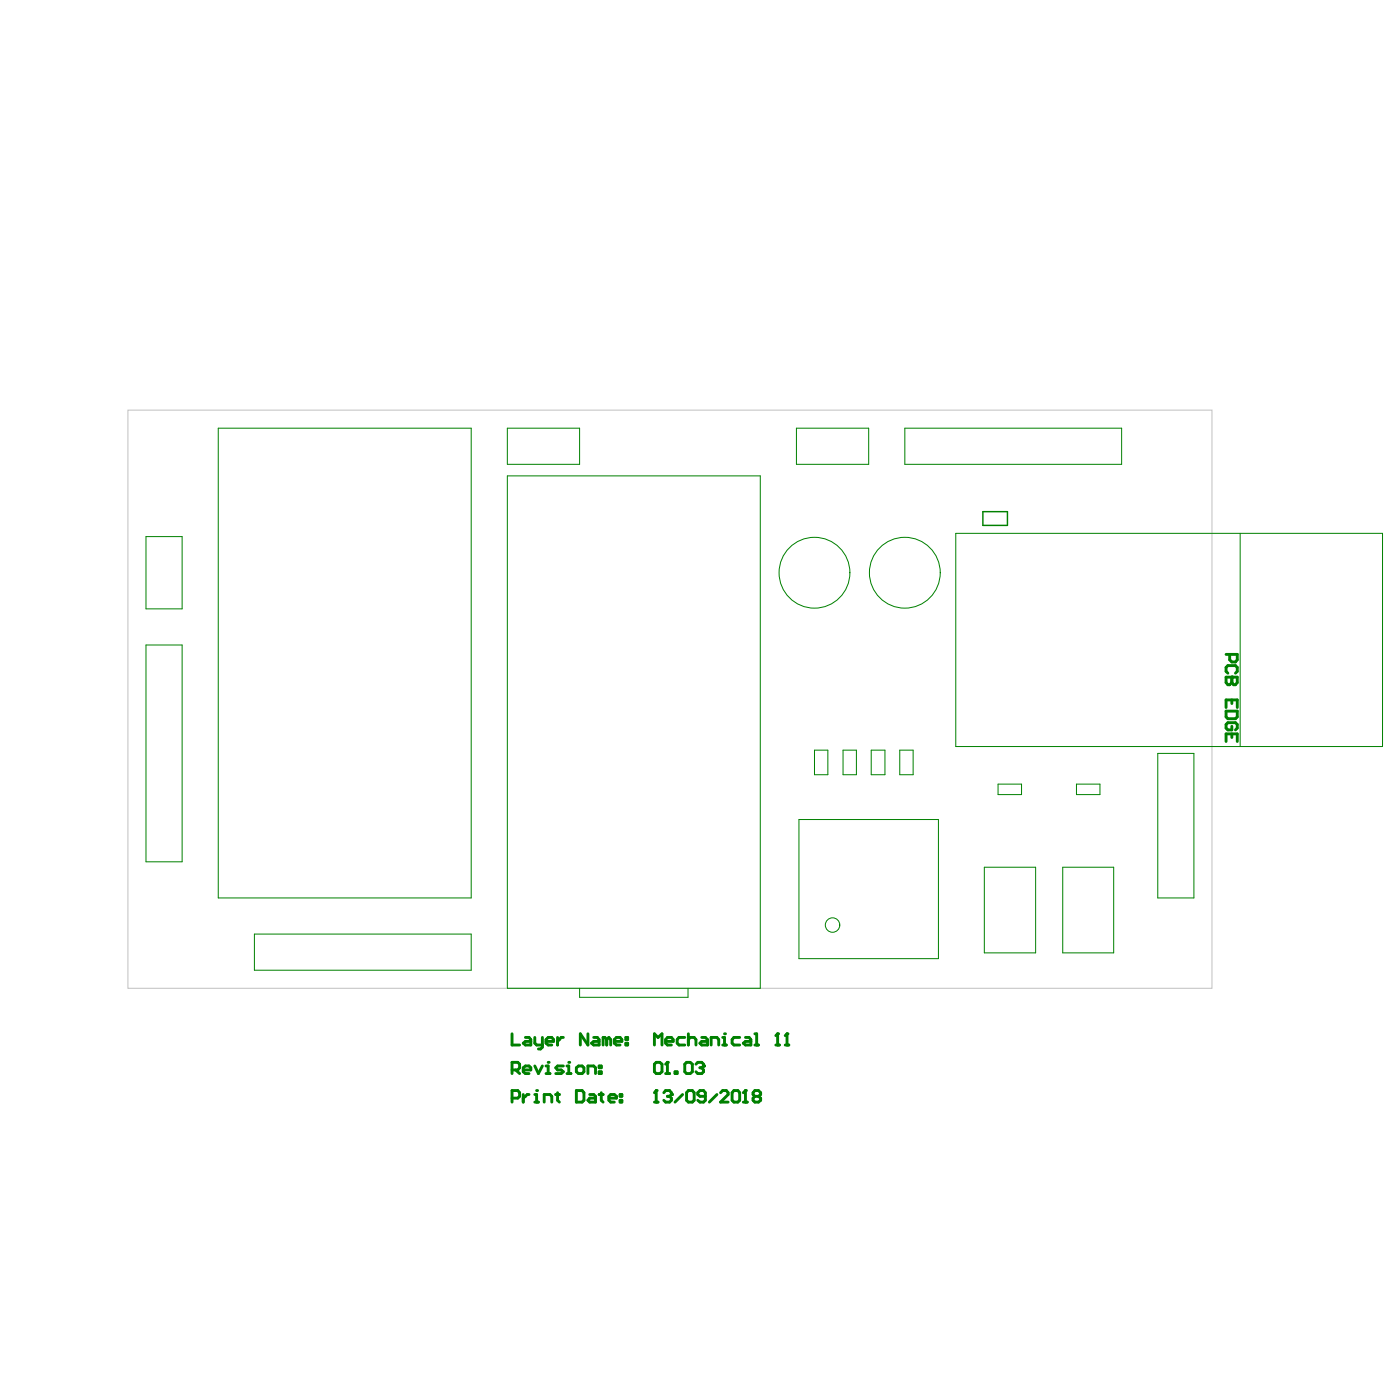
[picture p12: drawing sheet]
<svg xmlns="http://www.w3.org/2000/svg" width="96mm" height="96mm" viewBox="0 0 96 96" stroke-linecap="round" stroke-linejoin="round" font-family="sans-serif">
<path d="M8.8 28.1h74.3v39.6h-74.3z" fill="none" stroke="#c0c0c0" stroke-width=".07"/>
<g fill="none" stroke="#008000" stroke-width=".07">
<path d="M10 36.8h2.5v4.9h-2.5zM15 29.3h17.3v32.2h-17.3zM34.8 29.3h4.9v2.5h-4.9zM34.8 32.6h17.3v35.1h-17.3zM54.6 29.3h4.9v2.5h-4.9zM62 29.3h14.9v2.5h-14.9zM65.5 36.6h29.3v14.6h-29.3zM85 36.6v14.6M10 44.2h2.5v14.9h-2.5zM54.8 56.2h9.5v9.5h-9.5zM55.8 51.4h.9v1.7h-.9zM57.8 51.4h.9v1.7h-.9z"/>
<path d="M59.7 51.4h1v1.7h-1zM61.7 51.4h.9v1.7h-.9zM67.5 59.4h3.5v5.9h-3.5zM68.4 53.7h1.6v.8h-1.6zM72.8 59.4h3.5v5.9h-3.5zM73.8 53.7h1.6v.8h-1.6zM79.4 51.6h2.4v9.9h-2.4zM17.4 64h14.9v2.5h-14.9zM39.7 67.7v.7h7.5v-.7"/>
<circle cx="55.8" cy="39.3" r="2.43"/>
<circle cx="62" cy="39.3" r="2.43"/>
<circle cx="57.1" cy="63.4" r=".5"/>
</g>
<path d="M67.4 35.1h1.7v.9h-1.7z" fill="none" stroke="#008000" stroke-width=".1"/>
<g fill="none" stroke="#008000" stroke-width=".2">
<path d="M84 44.9h.8v.3l-.1 .2h-.3l-.1-.2v-.3M84 46.4h.8v.4l-.1 .1h-.1l-.2-.1-.2 .1-.2-.1zM84 48.5v-.5h.8v.5M84 48.7h.8v.4l-.1 .2h-.5l-.2-.2zM84 50.8v-.5h.8v.5M84.2 46.1l-.2-.1v-.3l.2-.1h.5l.1 .1v.3l-.1 .1M84.4 46.4h.1M84.4 49.8v.2h-.2l-.2-.1v-.2l.2-.2h.5l.1 .2v.2l-.1 .1M84.4 46.4v.4M84.4 48v.2M84.4 50.3v.2M35.1 70.9v.7h.5"/>
<path d="M35.1 73.3h.4l.1-.1v-.3l-.1-.1h-.4v.8M35.1 75.3h.4l.1-.2v-.2l-.1-.2h-.4v.8M35.3 73.3l.3 .3M35.9 73.3h.5v-.1l-.1-.1h-.3l-.1 .1v.3l.1 .1h.3M35.9 75v.5M36 71.1h.3l.1 .2v.3h-.4l-.1-.1 .1-.1h.4M36.3 75h-.2l-.2 .3M36.7 73.1l.2 .5 .3-.5M36.7 75h.1v.5M36.7 75.5h.2M36.7 71.1v.4l.1 .1h.4M36.8 74.7h.1"/>
<path d="M37.2 71.1v.7l-.1 .1h-.2M37.3 75.5v-.5h.4l.1 .1v.4M37.4 73.6h.3M37.4 73.1h.2v.5M37.4 71.4h.5l-.1-.3h-.2l-.2 .2v.2l.2 .1h.2M37.6 72.8h.1M38.1 75h.2M38.2 71.1v.5M38.2 74.9v.5l.1 .1M38.6 73.1h-.4l-.1 .1 .1 .1h.3l.1 .2-.1 .1h-.4M38.6 71.1h-.1l-.3 .3M38.9 73.6h.2"/>
<path d="M38.9 73.1h.1v.5M39 72.8h.1M39.5 73.2l.2-.1h.2l.1 .1v.3l-.1 .1h-.2l-.2-.1zM39.5 74.7h.4l.1 .2v.5l-.1 .1h-.4zM40.3 73.6v-.5h.4l.1 .1v.4M40.3 70.9v.7l-.5-.7v.7M40.4 75h.3l.1 .1v.4h-.4l-.1-.1 .1-.1h.4M40.7 71.1h.2l.2 .2v.3h-.4l-.2-.1 .2-.1h.4M41.1 73.5h.1v.1h-.1zM41.1 73.1h.1v.1h-.1zM41.1 75h.2M41.2 74.9v.5l.1 .1"/>
<path d="M41.6 71.3l-.1-.2h-.2v.5M41.6 71.3v.3M41.6 71.3l.1-.2 .2 .2v.3M41.7 75.3h.6v-.2l-.2-.1h-.2l-.2 .1v.3l.2 .1h.2M42.1 71.4h.5l-.1-.3h-.2l-.2 .2v.2l.2 .1h.2M42.5 75h.1v.1h-.1zM42.5 75.4h.1v.1h-.1zM42.9 71.5h.1v.1h-.1zM42.9 71.1h.1v.2h-.1zM44.9 75.5h.2M44.9 71.6v-.7l.2 .2 .3-.2v.7M45 74.7h.1"/>
<path d="M45 72.8h.2l.2 .1v.6l-.2 .1h-.2l-.1-.1v-.6zM45 74.7v.8M45 74.7l-.1 .2M45.5 74.9l.1-.2h.3l.1 .3M45.6 73.6h.3M45.6 71.4h.5l-.1-.3h-.3l-.1 .2v.2l.1 .1h.3M45.7 72.8h.1M45.7 75.1h.2M45.7 72.8v.8M45.7 72.8l-.1 .1M45.9 75.1l.1 .2v.1l-.1 .1h-.3l-.1-.1M46 75h.1"/>
<path d="M46 75l-.1 .1M46.3 73.5h.1v.1h-.1zM46.8 75l-.5 .5M46.9 71.1h-.4l-.1 .2v.2l.1 .1h.4M47.1 72.8h.2l.2 .1v.6l-.2 .1h-.2l-.2-.1v-.6zM47.2 74.7h.3l.1 .2v.5l-.1 .1h-.3l-.1-.1v-.5zM47.2 71.3l.1-.2h.3l.1 .2v.3M47.2 70.9v.7M47.7 72.9l.1-.1h.3l.1 .3M48 73.2h.1M48.1 73.2l.1 .1-.1 .3h-.3l-.1-.1M48.1 71.1h.2l.2 .2v.3h-.4l-.1-.1 .1-.1h.4"/>
<path d="M48.2 73.1h.1M48.2 73.1l-.1 .1M48.3 75.1h-.3l-.2-.1 .2-.3h.2l.1 .2v.5l-.1 .1h-.2l-.2-.1M48.7 71.6v-.5h.4l.2 .2v.3M49.1 75l-.5 .5M49.4 74.9l.1-.2h.3l.1 .2v.1l-.5 .5h.5M49.5 71.6h.3M49.5 71.1h.2v.5M49.7 70.9h.1M50.3 74.7h.3l.1 .2v.5l-.1 .1h-.3l-.1-.1v-.5zM50.7 71.1h-.4l-.1 .2v.2l.1 .1h.4M50.9 75.5h.3"/>
<path d="M51.1 74.7h.1M51.1 71.1h.2l.2 .2v.3h-.4l-.2-.1 .2-.1h.4M51.1 74.7v.8M51.1 74.7l-.2 .2M51.7 75.1l-.1-.1 .1-.3h.3l.1 .2v.1l-.1 .1M51.7 75.1l-.1 .2v.1l.1 .1h.3l.1-.1v-.1l-.1-.2M51.7 75.1h.3M51.7 71.6h.3M51.7 70.9h.2v.7M53.2 71.6h.2M53.3 70.9h.1M53.3 70.9l-.1 .1"/>
<path d="M53.3 70.9v.7M53.8 71.6h.3M53.9 70.9h.1M53.9 70.9v.7M53.9 70.9l-.1 .1"/>
</g>
</svg>
